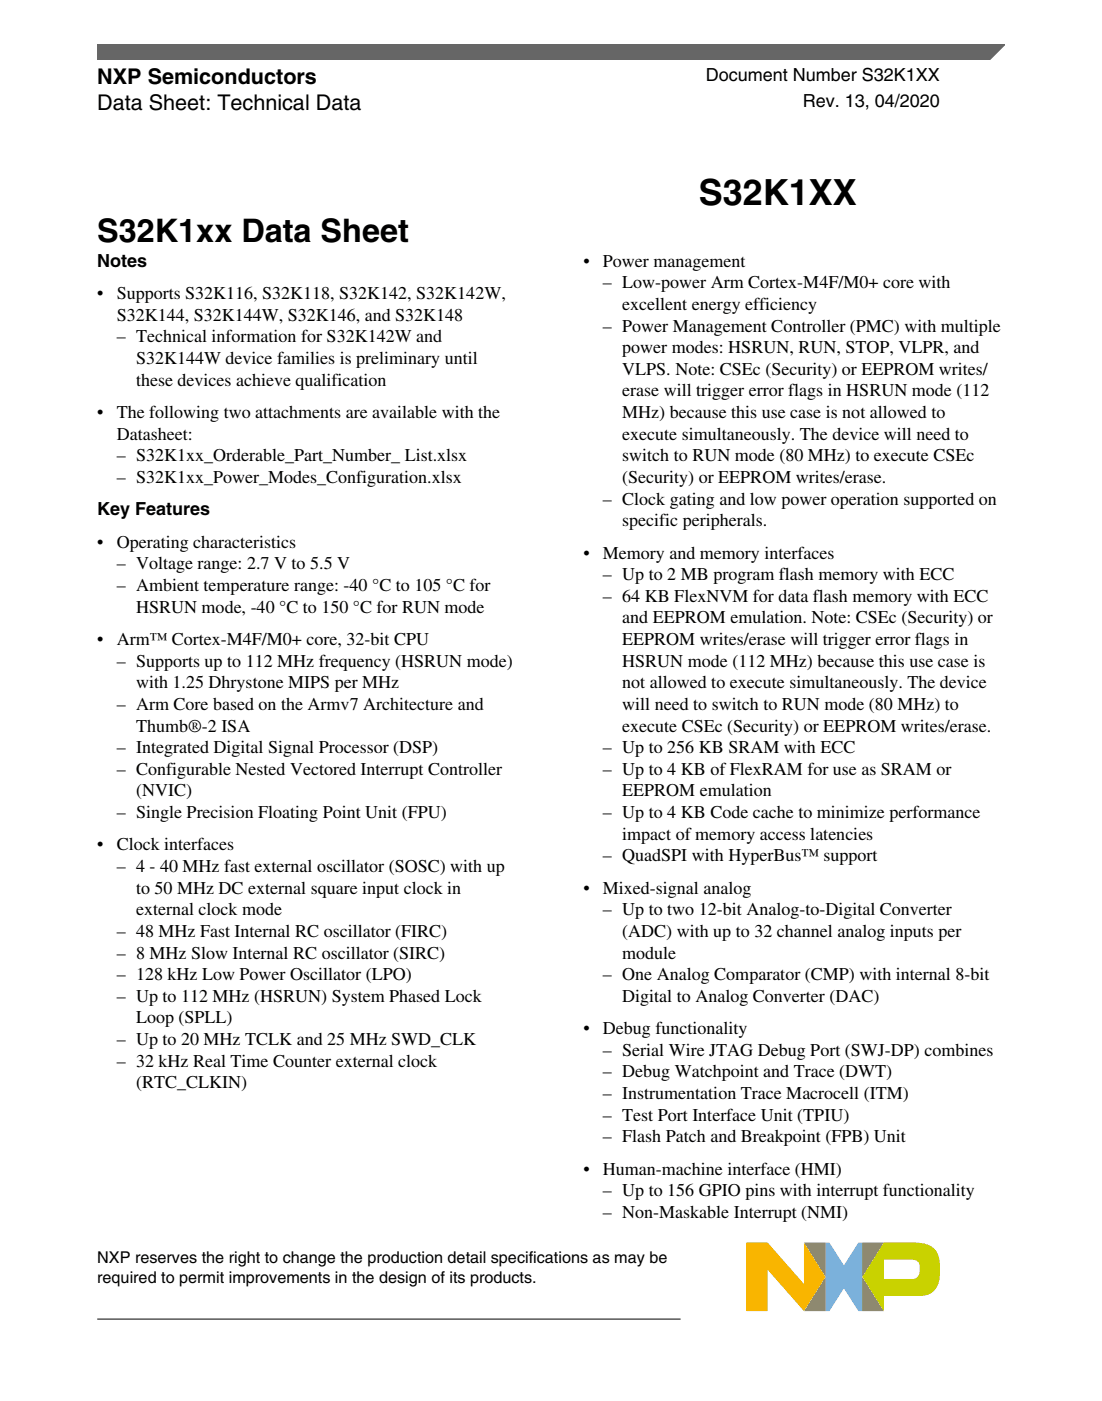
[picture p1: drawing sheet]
<svg xmlns="http://www.w3.org/2000/svg" width="216mm" height="274mm" viewBox="0 0 216 274" stroke-linecap="round" stroke-linejoin="round" font-family="sans-serif">
<defs><g id="words">
<text font-size="7.1" x="136.9" y="40.1">S32K1XX</text>
<text font-size="6.3" x="19" y="47.3">S32K1xx Data Sheet</text>
<g font-size="4.2">
<text x="19" y="16.5">NXP Semiconductors</text>
<text x="19" y="21.6">Data Sheet: Technical Data</text>
</g>
<g font-size="3.5">
<text x="138.3" y="15.9">Document Number S32K1XX</text>
<text x="157.3" y="21">Rev. 13, 04/2020</text>
<text x="19" y="52.2">Notes</text>
<text x="114.3" y="52.2">•</text>
<text x="118.1" y="52.2">Power management</text>
<text x="19" y="58.6">•</text>
<text x="22.9" y="58.6">Supports S32K116, S32K118, S32K142, S32K142W,</text>
<text x="118.1" y="56.5">– Low-power Arm Cortex-M4F/M0+ core with</text>
<text x="22.9" y="62.8">S32K144, S32K144W, S32K146, and S32K148</text>
<text x="118.1" y="64.9">– Power Management Controller (PMC) with multiple</text>
<text x="121.9" y="60.7">excellent energy efficiency</text>
<text x="22.9" y="67">– Technical information for S32K142W and</text>
<text x="26.7" y="71.3">S32K144W device families is preliminary until</text>
<text x="121.9" y="69.2">power modes: HSRUN, RUN, STOP, VLPR, and</text>
<text x="26.7" y="75.5">these devices achieve qualification</text>
<text x="121.9" y="73.4">VLPS. Note: CSEc (Security) or EEPROM writes/</text>
<text x="121.9" y="77.6">erase will trigger error flags in HSRUN mode (112</text>
<text x="19.1" y="81.9">•</text>
<text x="22.9" y="81.9">The following two attachments are available with the</text>
<text x="121.9" y="81.9">MHz) because this use case is not allowed to</text>
<text x="22.9" y="86.1">Datasheet:</text>
<text x="121.9" y="86.1">execute simultaneously. The device will need to</text>
<text x="22.9" y="90.3">– S32K1xx_Orderable_Part_Number_ List.xlsx</text>
<text x="22.9" y="94.6">– S32K1xx_Power_Modes_Configuration.xlsx</text>
<text x="121.9" y="90.3">switch to RUN mode (80 MHz) to execute CSEc</text>
<text x="121.9" y="94.6">(Security) or EEPROM writes/erase.</text>
<text x="19.1" y="100.9">Key Features</text>
<text x="118.1" y="98.8">– Clock gating and low power operation supported on</text>
<text x="19.1" y="107.3">•</text>
<text x="22.9" y="107.3">Operating characteristics</text>
<text x="121.9" y="103">specific peripherals.</text>
<text x="22.9" y="111.5">– Voltage range: 2.7 V to 5.5 V</text>
<text x="114.3" y="109.4">•</text>
<text x="118.1" y="109.4">Memory and memory interfaces</text>
<text x="118.1" y="113.6">– Up to 2 MB program flash memory with ECC</text>
<text x="22.9" y="115.7">– Ambient temperature range: -40 °C to 105 °C for</text>
<text x="26.7" y="120">HSRUN mode, -40 °C to 150 °C for RUN mode</text>
<text x="118.1" y="117.8">– 64 KB FlexNVM for data flash memory with ECC</text>
<text x="121.9" y="122.1">and EEPROM emulation. Note: CSEc (Security) or</text>
<text x="19.1" y="126.3">•</text>
<text x="22.9" y="130.5">– Supports up to 112 MHz frequency (HSRUN mode)</text>
<text x="22.9" y="126.3">Arm™ Cortex-M4F/M0+ core, 32-bit CPU</text>
<text x="121.9" y="126.3">EEPROM writes/erase will trigger error flags in</text>
<text x="121.9" y="130.5">HSRUN mode (112 MHz) because this use case is</text>
<text x="26.7" y="134.8">with 1.25 Dhrystone MIPS per MHz</text>
<text x="121.9" y="134.8">not allowed to execute simultaneously. The device</text>
<text x="22.9" y="139">– Arm Core based on the Armv7 Architecture and</text>
<text x="26.7" y="143.2">Thumb®-2 ISA</text>
<text x="121.9" y="139">will need to switch to RUN mode (80 MHz) to</text>
<text x="121.9" y="143.2">execute CSEc (Security) or EEPROM writes/erase.</text>
<text x="22.9" y="147.5">– Integrated Digital Signal Processor (DSP)</text>
<text x="118.1" y="147.5">– Up to 256 KB SRAM with ECC</text>
<text x="22.9" y="151.7">– Configurable Nested Vectored Interrupt Controller</text>
<text x="26.7" y="155.9">(NVIC)</text>
<text x="118.1" y="151.7">– Up to 4 KB of FlexRAM for use as SRAM or</text>
<text x="121.9" y="155.9">EEPROM emulation</text>
<text x="22.9" y="160.2">– Single Precision Floating Point Unit (FPU)</text>
<text x="118.1" y="160.2">– Up to 4 KB Code cache to minimize performance</text>
<text x="19.1" y="166.5">•</text>
<text x="22.9" y="166.5">Clock interfaces</text>
<text x="121.9" y="164.4">impact of memory access latencies</text>
<text x="22.9" y="170.8">– 4 - 40 MHz fast external oscillator (SOSC) with up</text>
<text x="118.1" y="168.6">– QuadSPI with HyperBus™ support</text>
<text x="26.7" y="175">to 50 MHz DC external square input clock in</text>
<text x="26.7" y="179.2">external clock mode</text>
<text x="114.3" y="175">•</text>
<text x="118.1" y="175">Mixed-signal analog</text>
<text x="118.1" y="179.2">– Up to two 12-bit Analog-to-Digital Converter</text>
<text x="22.9" y="183.5">– 48 MHz Fast Internal RC oscillator (FIRC)</text>
<text x="121.9" y="183.5">(ADC) with up to 32 channel analog inputs per</text>
<text x="22.9" y="187.7">– 8 MHz Slow Internal RC oscillator (SIRC)</text>
<text x="22.9" y="191.9">– 128 kHz Low Power Oscillator (LPO)</text>
<text x="118.1" y="191.9">– One Analog Comparator (CMP) with internal 8-bit</text>
<text x="121.9" y="187.7">module</text>
<text x="22.9" y="196.2">– Up to 112 MHz (HSRUN) System Phased Lock</text>
<text x="121.9" y="196.2">Digital to Analog Converter (DAC)</text>
<text x="26.7" y="200.4">Loop (SPLL)</text>
<text x="114.3" y="202.5">•</text>
<text x="118.1" y="202.5">Debug functionality</text>
<text x="22.9" y="204.6">– Up to 20 MHz TCLK and 25 MHz SWD_CLK</text>
<text x="22.9" y="208.9">– 32 kHz Real Time Counter external clock</text>
<text x="118.1" y="206.7">– Serial Wire JTAG Debug Port (SWJ-DP) combines</text>
<text x="26.7" y="213.1">(RTC_CLKIN)</text>
<text x="118.1" y="211">– Debug Watchpoint and Trace (DWT)</text>
<text x="118.1" y="215.2">– Instrumentation Trace Macrocell (ITM)</text>
<text x="118.1" y="219.4">– Test Port Interface Unit (TPIU)</text>
<text x="118.1" y="223.7">– Flash Patch and Breakpoint (FPB) Unit</text>
<text x="114.3" y="230">•</text>
<text x="118.1" y="230">Human-machine interface (HMI)</text>
<text x="118.1" y="234.3">– Up to 156 GPIO pins with interrupt functionality</text>
<text x="118.1" y="238.5">– Non-Maskable Interrupt (NMI)</text>
</g>
<g font-size="3.2">
<text x="19.1" y="247.4">NXP reserves the right to change the production detail specifications as may be</text>
<text x="19.1" y="251.3">required to permit improvements in the design of its products.</text>
</g>
</g></defs>
<path d="M19 8.7h177.8l-5.6 3.1h-172.2z" fill="#666"/>
<path d="M19 11.8v-3.1h177.8l-3 3.1" fill="none" stroke="#666" stroke-width=".28"/>
<path d="M19 258.3h114.3" fill="none" stroke="#000" stroke-width=".2"/>
<path d="M161.7 243.3h.8l2.8 4.5 2.9-4.5h.7v13.4h-.7l-2.9-4.4-2.8 4.4h-.8z" fill="#7bb1db"/>
<path d="M157.5 243.3h4.2v13.4h-4.2l4.2-6.7z" fill="#958437"/>
<path d="M168.9 243.3h4.3l-4.3 6.7 4.3 6.7h-4.3z" fill="#739833"/>
<path d="M173.2 246.6h5.3a1.38 1.38 0 0 1 1.7 1.5v.6a1.55 1.55 0 0 1-1.4 1.7h-5.6zM173.2 243.3l-4.3 6.7 4.3 6.7v-2.9h7.1a3.8 3.8 0 0 0 3.8-4.3 7.7 7.7 0 0 0-.7-4.6 4.6 4.6 0 0 0-4.2-1.6z" fill="#c9d200"/>
<path d="M146.2 243.3h4.2l7.1 8.1v-8.1l4.2 6.7-4.2 6.7-7.1-8.1v8.1h-4.2z" fill="#f9b500"/>
<use href="#words"/>
</svg>
